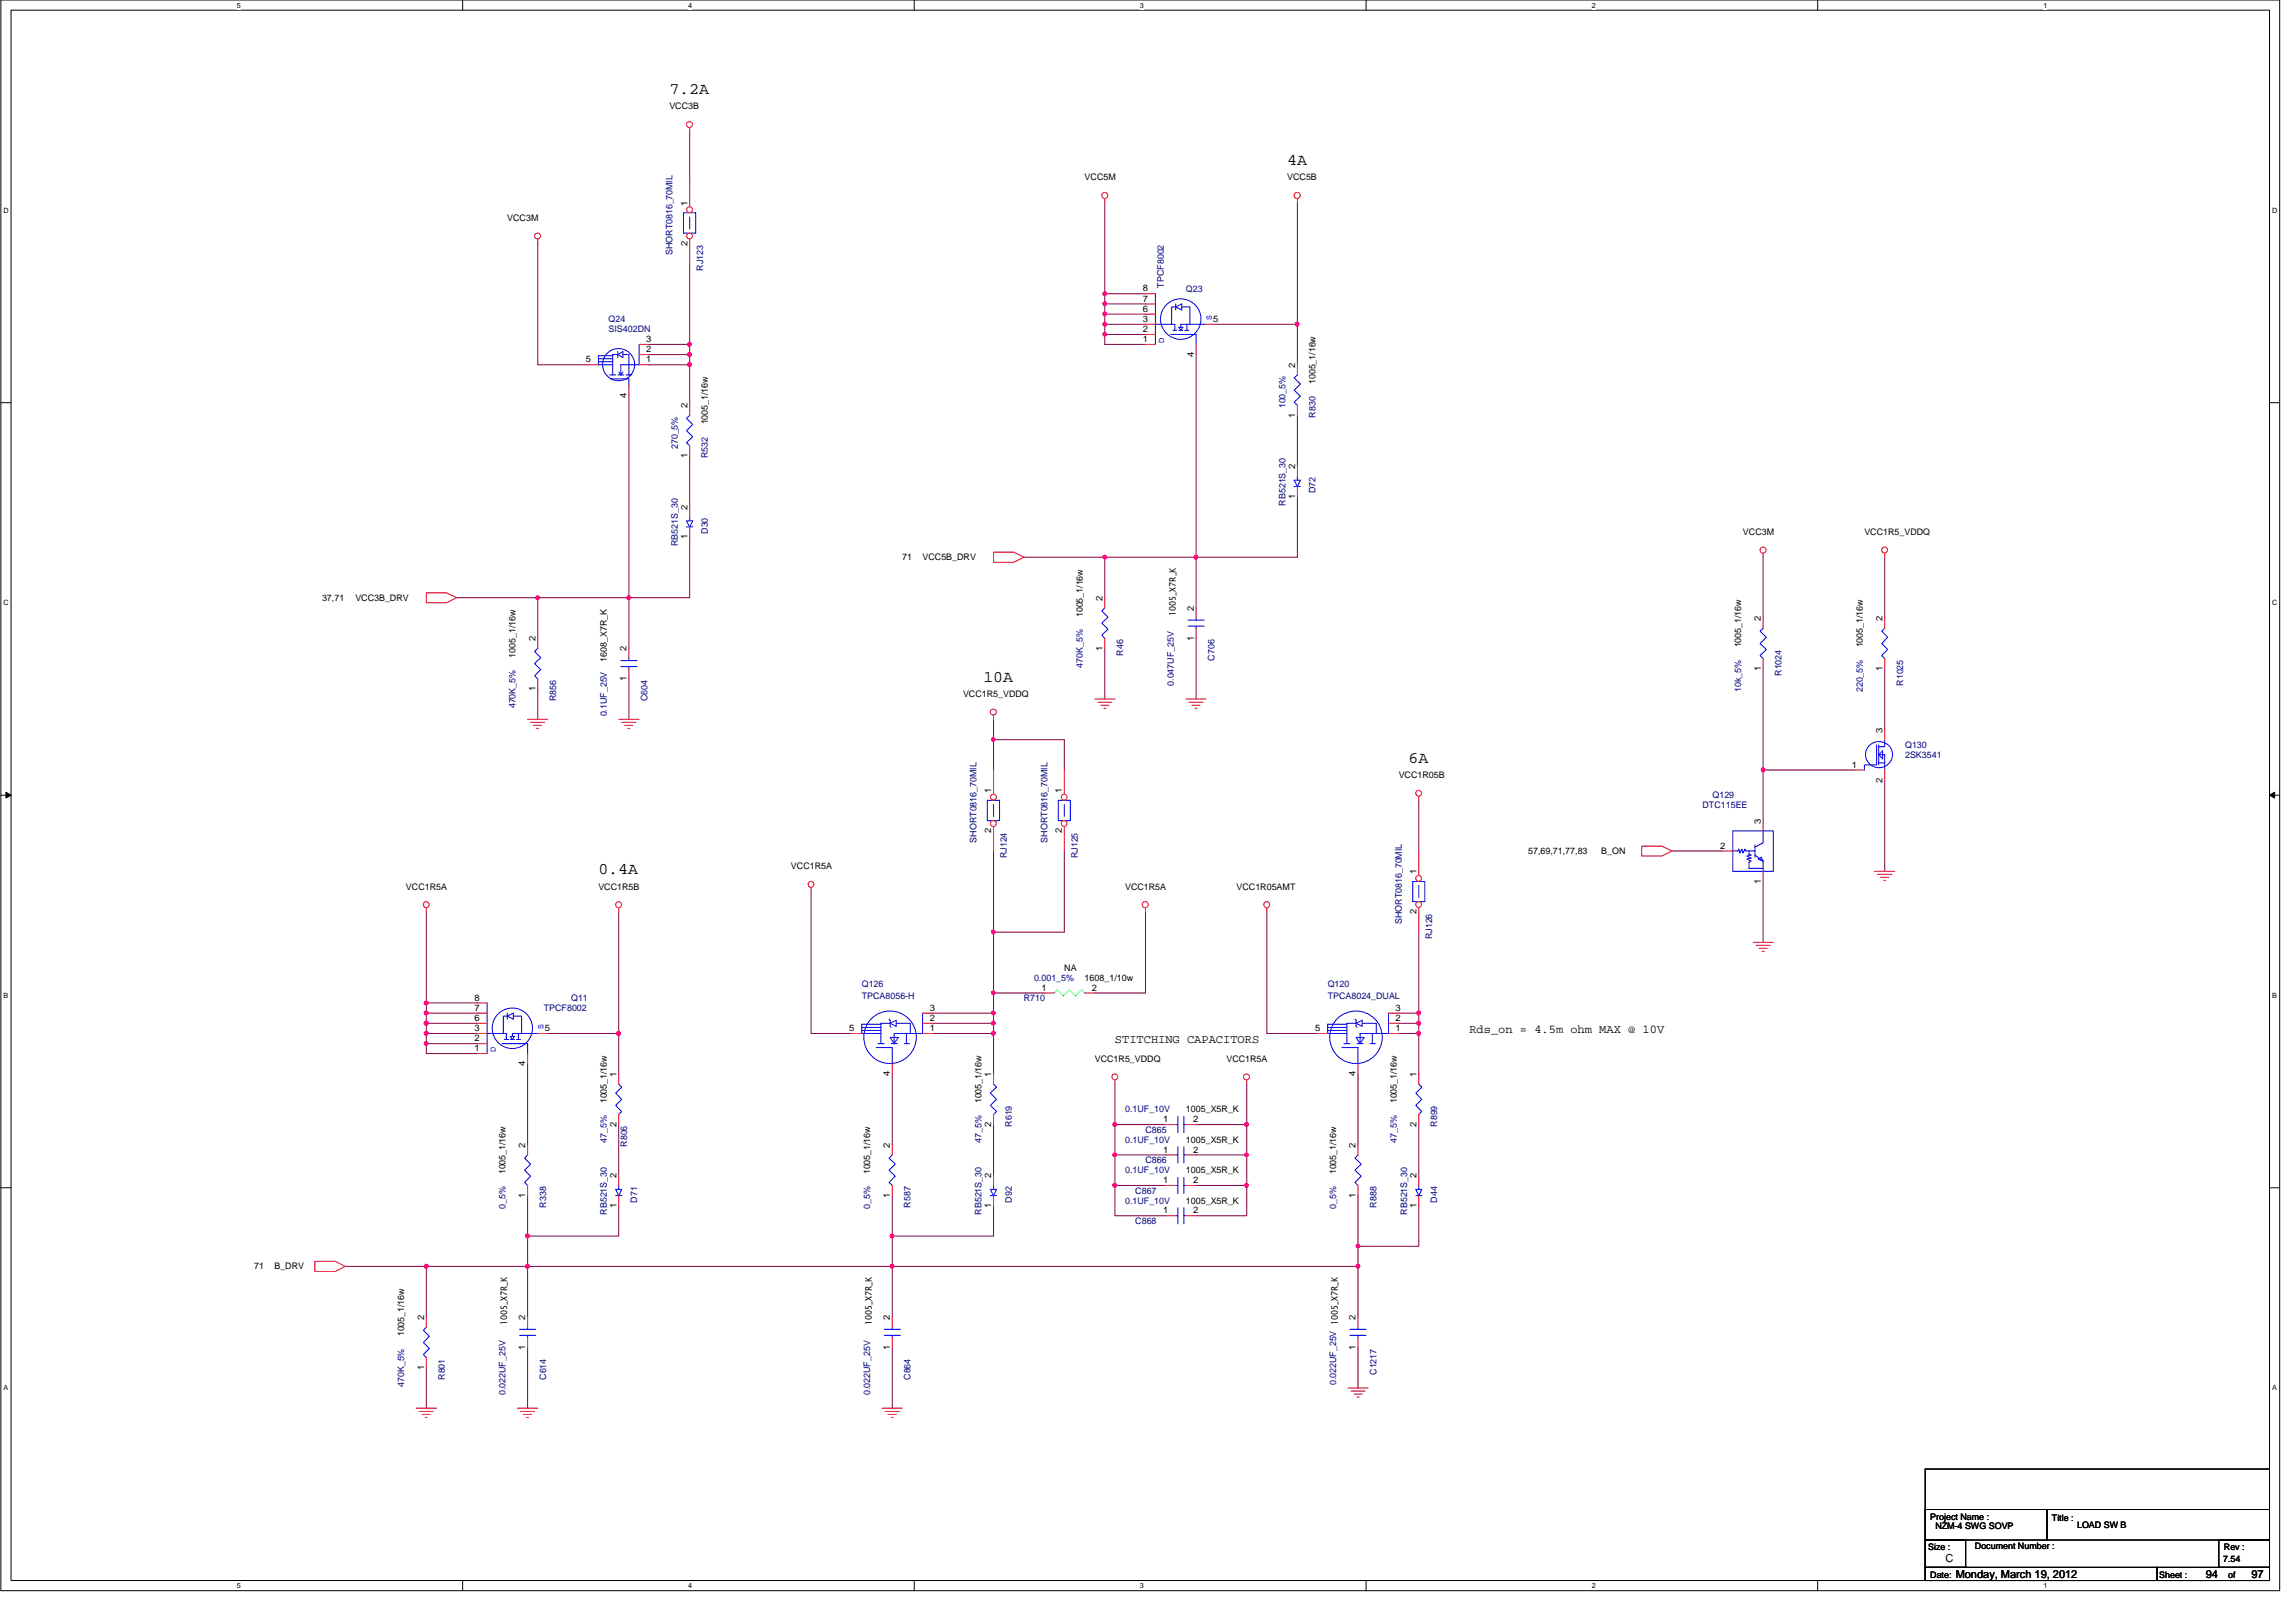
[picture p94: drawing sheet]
<svg xmlns="http://www.w3.org/2000/svg" width="420mm" height="297mm" viewBox="0 0 420 297" stroke-linecap="round" stroke-linejoin="round" font-family="sans-serif">
<defs><g id="words">
<g font-size="3">
<text x="122.5" y="17.2">7.2A</text>
<text x="235.7" y="30.2">4A</text>
<text x="180" y="124.8">10A</text>
<text x="257.9" y="139.6">6A</text>
<text x="109.5" y="160">0.4A</text>
</g>
<g font-size="2.2">
<text x="204.1" y="191">STITCHING CAPACITORS</text>
<text x="269" y="189.1">Rds_on = 4.5m ohm MAX @ 10V</text>
</g>
<g font-size="2">
<text x="356.2" y="285.8">C</text>
<text x="358" y="288.8">Monday, March 19, 2012</text>
<text x="403.8" y="288.8">94</text>
<text x="412.2" y="288.8">97</text>
</g>
<g font-size="1.7">
<text x="122.5" y="20">VCC3B</text>
<text x="198.6" y="33">VCC5M</text>
<text x="235.7" y="33">VCC5B</text>
<text x="92.9" y="40.4">VCC3M</text>
<text x="125.8" y="37.6" transform="rotate(-90 125.8 37.6)">1</text>
<text x="125.8" y="45" transform="rotate(-90 125.8 45)">2</text>
<text x="209.2" y="53.3">8</text>
<text x="209.2" y="55.2">7</text>
<text x="209.2" y="58.9">3</text>
<text x="209.2" y="57.1">6</text>
<text x="222.1" y="58.9">5</text>
<text x="118.3" y="62.6">3</text>
<text x="118.3" y="64.5">2</text>
<text x="209.2" y="60.8">2</text>
<text x="209.2" y="62.6">1</text>
<text x="218.6" y="65.3" transform="rotate(-90 218.6 65.3)">4</text>
<text x="107.3" y="66.3">5</text>
<text x="118.3" y="66.3">1</text>
<text x="237.1" y="67.3" transform="rotate(-90 237.1 67.3)">2</text>
<text x="240.9" y="70.3" transform="rotate(-90 240.9 70.3)">1005_1/16w</text>
<text x="114.7" y="72.8" transform="rotate(-90 114.7 72.8)">4</text>
<text x="125.8" y="74.7" transform="rotate(-90 125.8 74.7)">2</text>
<text x="129.6" y="77.7" transform="rotate(-90 129.6 77.7)">1005_1/16w</text>
<text x="237.1" y="76.5" transform="rotate(-90 237.1 76.5)">1</text>
<text x="125.8" y="83.9" transform="rotate(-90 125.8 83.9)">1</text>
<text x="237.1" y="85.9" transform="rotate(-90 237.1 85.9)">2</text>
<text x="125.8" y="93.3" transform="rotate(-90 125.8 93.3)">2</text>
<text x="237.1" y="91.3" transform="rotate(-90 237.1 91.3)">1</text>
<text x="125.8" y="98.7" transform="rotate(-90 125.8 98.7)">1</text>
<text x="319.1" y="97.9">VCC3M</text>
<text x="341.3" y="97.9">VCC1R5_VDDQ</text>
<text x="165.2" y="102.5">71</text>
<text x="168.9" y="102.5">VCC5B_DRV</text>
<text x="59" y="110">37,71</text>
<text x="65.1" y="110">VCC3B_DRV</text>
<text x="198.2" y="112.9" transform="rotate(-90 198.2 112.9)">1005_1/16w</text>
<text x="201.8" y="109.9" transform="rotate(-90 201.8 109.9)">2</text>
<text x="215.3" y="112.7" transform="rotate(-90 215.3 112.7)">1005_X7R_K</text>
<text x="218.6" y="111.8" transform="rotate(-90 218.6 111.8)">2</text>
<text x="322.4" y="113.7" transform="rotate(-90 322.4 113.7)">2</text>
<text x="344.6" y="113.7" transform="rotate(-90 344.6 113.7)">2</text>
<text x="98" y="117.3" transform="rotate(-90 98 117.3)">2</text>
<text x="114.7" y="119.2" transform="rotate(-90 114.7 119.2)">2</text>
<text x="201.8" y="119.1" transform="rotate(-90 201.8 119.1)">1</text>
<text x="218.6" y="117.3" transform="rotate(-90 218.6 117.3)">1</text>
<text x="318.8" y="118.5" transform="rotate(-90 318.8 118.5)">1005_1/16w</text>
<text x="341" y="118.5" transform="rotate(-90 341 118.5)">1005_1/16w</text>
<text x="94.4" y="120.4" transform="rotate(-90 94.4 120.4)">1005_1/16w</text>
<text x="111.1" y="121.1" transform="rotate(-90 111.1 121.1)">1608_X7R_K</text>
<text x="114.7" y="124.7" transform="rotate(-90 114.7 124.7)">1</text>
<text x="322.4" y="122.8" transform="rotate(-90 322.4 122.8)">1</text>
<text x="344.6" y="122.8" transform="rotate(-90 344.6 122.8)">1</text>
<text x="98" y="126.5" transform="rotate(-90 98 126.5)">1</text>
<text x="176.3" y="127.6">VCC1R5_VDDQ</text>
<text x="344.6" y="134.1" transform="rotate(-90 344.6 134.1)">3</text>
<text x="256.1" y="142.4">VCC1R05B</text>
<text x="339" y="140.5">1</text>
<text x="344.6" y="143.2" transform="rotate(-90 344.6 143.2)">2</text>
<text x="181.5" y="145.2" transform="rotate(-90 181.5 145.2)">1</text>
<text x="194.4" y="145.2" transform="rotate(-90 194.4 145.2)">1</text>
<text x="181.5" y="152.5" transform="rotate(-90 181.5 152.5)">2</text>
<text x="194.4" y="152.5" transform="rotate(-90 194.4 152.5)">2</text>
<text x="314.9" y="155.3">2</text>
<text x="322.4" y="150.7" transform="rotate(-90 322.4 150.7)">3</text>
<text x="144.8" y="159.1">VCC1R5A</text>
<text x="259.3" y="160" transform="rotate(-90 259.3 160)">1</text>
<text x="279.8" y="156.3">57,69,71,77,83</text>
<text x="293.1" y="156.3">B_ON</text>
<text x="322.4" y="161.8" transform="rotate(-90 322.4 161.8)">1</text>
<text x="74.3" y="162.8">VCC1R5A</text>
<text x="109.5" y="162.8">VCC1R5B</text>
<text x="206" y="162.8">VCC1R5A</text>
<text x="226.4" y="162.8">VCC1R05AMT</text>
<text x="259.3" y="167.3" transform="rotate(-90 259.3 167.3)">2</text>
<text x="194.8" y="177.6">NA</text>
<text x="198.6" y="179.5">1608_1/10w</text>
<text x="86.9" y="183.1">8</text>
<text x="86.9" y="185">7</text>
<text x="170.2" y="185">3</text>
<text x="190.7" y="181.3">1</text>
<text x="199.9" y="181.3">2</text>
<text x="255.5" y="185">3</text>
<text x="86.9" y="188.7">3</text>
<text x="86.9" y="186.9">6</text>
<text x="86.9" y="190.6">2</text>
<text x="99.8" y="188.7">5</text>
<text x="155.5" y="188.7">5</text>
<text x="170.2" y="186.9">2</text>
<text x="170.2" y="188.7">1</text>
<text x="240.8" y="188.7">5</text>
<text x="255.5" y="186.9">2</text>
<text x="255.5" y="188.7">1</text>
<text x="86.9" y="192.4">1</text>
<text x="96.2" y="195.1" transform="rotate(-90 96.2 195.1)">4</text>
<text x="112.8" y="197.1" transform="rotate(-90 112.8 197.1)">1</text>
<text x="162.9" y="197" transform="rotate(-90 162.9 197)">4</text>
<text x="181.5" y="197.1" transform="rotate(-90 181.5 197.1)">1</text>
<text x="200.4" y="194.3">VCC1R5_VDDQ</text>
<text x="224.5" y="194.3">VCC1R5A</text>
<text x="248.2" y="197" transform="rotate(-90 248.2 197)">4</text>
<text x="259.3" y="197.1" transform="rotate(-90 259.3 197.1)">1</text>
<text x="111.1" y="201.9" transform="rotate(-90 111.1 201.9)">1005_1/16w</text>
<text x="179.7" y="201.9" transform="rotate(-90 179.7 201.9)">1005_1/16w</text>
<text x="217.1" y="203.6">1005_X5R_K</text>
<text x="255.7" y="201.9" transform="rotate(-90 255.7 201.9)">1005_1/16w</text>
<text x="112.8" y="206.2" transform="rotate(-90 112.8 206.2)">2</text>
<text x="181.5" y="206.2" transform="rotate(-90 181.5 206.2)">2</text>
<text x="213" y="205.4">1</text>
<text x="217.1" y="209.2">1005_X5R_K</text>
<text x="218.4" y="205.4">2</text>
<text x="259.3" y="206.2" transform="rotate(-90 259.3 206.2)">2</text>
<text x="92.5" y="214.9" transform="rotate(-90 92.5 214.9)">1005_1/16w</text>
<text x="96.2" y="210.1" transform="rotate(-90 96.2 210.1)">2</text>
<text x="112.8" y="215.6" transform="rotate(-90 112.8 215.6)">2</text>
<text x="159.3" y="214.9" transform="rotate(-90 159.3 214.9)">1005_1/16w</text>
<text x="162.9" y="210.1" transform="rotate(-90 162.9 210.1)">2</text>
<text x="181.5" y="215.6" transform="rotate(-90 181.5 215.6)">2</text>
<text x="213" y="210.9">1</text>
<text x="217.1" y="214.7">1005_X5R_K</text>
<text x="218.4" y="210.9">2</text>
<text x="244.6" y="214.9" transform="rotate(-90 244.6 214.9)">1005_1/16w</text>
<text x="248.2" y="210.1" transform="rotate(-90 248.2 210.1)">2</text>
<text x="259.3" y="215.6" transform="rotate(-90 259.3 215.6)">2</text>
<text x="96.2" y="219.2" transform="rotate(-90 96.2 219.2)">1</text>
<text x="112.8" y="221.1" transform="rotate(-90 112.8 221.1)">1</text>
<text x="162.9" y="219.2" transform="rotate(-90 162.9 219.2)">1</text>
<text x="181.5" y="221.1" transform="rotate(-90 181.5 221.1)">1</text>
<text x="213" y="216.5">1</text>
<text x="217.1" y="220.3">1005_X5R_K</text>
<text x="218.4" y="216.5">2</text>
<text x="248.2" y="219.2" transform="rotate(-90 248.2 219.2)">1</text>
<text x="259.3" y="221.1" transform="rotate(-90 259.3 221.1)">1</text>
<text x="213" y="222.1">1</text>
<text x="218.4" y="222.1">2</text>
<text x="46.5" y="232.3">71</text>
<text x="50.2" y="232.3">B_DRV</text>
<text x="74" y="244.6" transform="rotate(-90 74 244.6)">1005_1/16w</text>
<text x="77.6" y="241.6" transform="rotate(-90 77.6 241.6)">2</text>
<text x="92.9" y="242.5" transform="rotate(-90 92.9 242.5)">1005_X7R_K</text>
<text x="96.2" y="241.6" transform="rotate(-90 96.2 241.6)">2</text>
<text x="159.6" y="242.5" transform="rotate(-90 159.6 242.5)">1005_X7R_K</text>
<text x="162.9" y="241.6" transform="rotate(-90 162.9 241.6)">2</text>
<text x="248.2" y="241.6" transform="rotate(-90 248.2 241.6)">2</text>
<text x="77.6" y="250.7" transform="rotate(-90 77.6 250.7)">1</text>
<text x="96.2" y="247.1" transform="rotate(-90 96.2 247.1)">1</text>
<text x="162.9" y="247.1" transform="rotate(-90 162.9 247.1)">1</text>
<text x="248.2" y="247.1" transform="rotate(-90 248.2 247.1)">1</text>
<text x="353.4" y="278.1">Project Name :</text>
<text x="354.3" y="279.8">NZM-4 SWG SOVP</text>
<text x="375.7" y="278.3">Title :</text>
<text x="380.3" y="279.6">LOAD SW B</text>
<text x="353" y="283.7">Size :</text>
<text x="361.6" y="283.5">Document Number :</text>
<text x="407" y="285.9">7.54</text>
<text x="407.1" y="283.7">Rev :</text>
<text x="353.4" y="288.7">Date:</text>
<text x="395.3" y="288.7">Sheet :</text>
<text x="407.9" y="288.7">of</text>
</g>
<g font-size="1.7" fill="#000080">
<text x="123.1" y="46.7" transform="rotate(-90 123.1 46.7)">SHORT0816_70MIL</text>
<text x="128.7" y="49.5" transform="rotate(-90 128.7 49.5)">RJ123</text>
<text x="213.1" y="52.7" transform="rotate(-90 213.1 52.7)">TPCF8002</text>
<text x="217.1" y="53.4">Q23</text>
<text x="111.4" y="59">Q24</text>
<text x="111.4" y="60.8">SIS402DN</text>
<text x="235.3" y="74.7" transform="rotate(-90 235.3 74.7)">100_5%</text>
<text x="240.9" y="76.4" transform="rotate(-90 240.9 76.4)">R830</text>
<text x="124.1" y="82.2" transform="rotate(-90 124.1 82.2)">270_5%</text>
<text x="129.6" y="83.8" transform="rotate(-90 129.6 83.8)">R532</text>
<text x="235.3" y="92.5" transform="rotate(-90 235.3 92.5)">RB521S_30</text>
<text x="240.9" y="90.3" transform="rotate(-90 240.9 90.3)">D72</text>
<text x="124.1" y="99.9" transform="rotate(-90 124.1 99.9)">RB521S_30</text>
<text x="129.6" y="97.7" transform="rotate(-90 129.6 97.7)">D30</text>
<text x="205.6" y="120" transform="rotate(-90 205.6 120)">R46</text>
<text x="198.2" y="122.2" transform="rotate(-90 198.2 122.2)">470K_5%</text>
<text x="214.9" y="125.5" transform="rotate(-90 214.9 125.5)">0.047UF_25V</text>
<text x="222.3" y="120.9" transform="rotate(-90 222.3 120.9)">C706</text>
<text x="326.2" y="123.7" transform="rotate(-90 326.2 123.7)">R1024</text>
<text x="348.4" y="125.5" transform="rotate(-90 348.4 125.5)">R1025</text>
<text x="94.4" y="129.6" transform="rotate(-90 94.4 129.6)">470K_5%</text>
<text x="101.8" y="128.3" transform="rotate(-90 101.8 128.3)">R856</text>
<text x="111.1" y="131.1" transform="rotate(-90 111.1 131.1)">0.1UF_25V</text>
<text x="118.5" y="128.3" transform="rotate(-90 118.5 128.3)">C604</text>
<text x="318.8" y="126.7" transform="rotate(-90 318.8 126.7)">10k_5%</text>
<text x="341" y="126.7" transform="rotate(-90 341 126.7)">220_5%</text>
<text x="348.8" y="136.9">Q130</text>
<text x="348.8" y="138.7">2SK3541</text>
<text x="311.7" y="148">DTC115EE</text>
<text x="313.5" y="146.1">Q129</text>
<text x="178.8" y="154.3" transform="rotate(-90 178.8 154.3)">SHORT0816_70MIL</text>
<text x="191.8" y="154.3" transform="rotate(-90 191.8 154.3)">SHORT0816_70MIL</text>
<text x="184.4" y="157.1" transform="rotate(-90 184.4 157.1)">RJ124</text>
<text x="197.3" y="157.1" transform="rotate(-90 197.3 157.1)">RJ125</text>
<text x="256.7" y="169.1" transform="rotate(-90 256.7 169.1)">SHORT0816_70MIL</text>
<text x="262.2" y="171.9" transform="rotate(-90 262.2 171.9)">RJ126</text>
<text x="189.3" y="179.5">0.001_5%</text>
<text x="99.6" y="185">TPCF8002</text>
<text x="104.6" y="183.2">Q11</text>
<text x="157.8" y="180.6">Q126</text>
<text x="157.8" y="182.8">TPCA8056-H</text>
<text x="187.4" y="183.2">R710</text>
<text x="243.1" y="180.6">Q120</text>
<text x="243.1" y="182.8">TPCA8024_DUAL</text>
<text x="206" y="203.6">0.1UF_10V</text>
<text x="111.1" y="209.2" transform="rotate(-90 111.1 209.2)">47_5%</text>
<text x="114.8" y="209.9" transform="rotate(-90 114.8 209.9)">R806</text>
<text x="179.7" y="209.2" transform="rotate(-90 179.7 209.2)">47_5%</text>
<text x="185.2" y="206.2" transform="rotate(-90 185.2 206.2)">R619</text>
<text x="206" y="209.2">0.1UF_10V</text>
<text x="209.7" y="207.3">C865</text>
<text x="255.7" y="209.2" transform="rotate(-90 255.7 209.2)">47_5%</text>
<text x="263.1" y="206.2" transform="rotate(-90 263.1 206.2)">R899</text>
<text x="206" y="214.7">0.1UF_10V</text>
<text x="209.7" y="212.9">C866</text>
<text x="92.5" y="221.2" transform="rotate(-90 92.5 221.2)">0_5%</text>
<text x="100" y="221" transform="rotate(-90 100 221)">R338</text>
<text x="116.7" y="220.1" transform="rotate(-90 116.7 220.1)">D71</text>
<text x="159.3" y="221.2" transform="rotate(-90 159.3 221.2)">0_5%</text>
<text x="166.7" y="221" transform="rotate(-90 166.7 221)">R587</text>
<text x="185.2" y="220.1" transform="rotate(-90 185.2 220.1)">D92</text>
<text x="206" y="220.3">0.1UF_10V</text>
<text x="207.8" y="218.4">C867</text>
<text x="244.6" y="221.2" transform="rotate(-90 244.6 221.2)">0_5%</text>
<text x="252" y="221" transform="rotate(-90 252 221)">R888</text>
<text x="263.1" y="220.1" transform="rotate(-90 263.1 220.1)">D44</text>
<text x="111.1" y="222.3" transform="rotate(-90 111.1 222.3)">RB521S_30</text>
<text x="179.7" y="222.3" transform="rotate(-90 179.7 222.3)">RB521S_30</text>
<text x="207.8" y="224">C868</text>
<text x="257.6" y="222.3" transform="rotate(-90 257.6 222.3)">RB521S_30</text>
<text x="252" y="251.6" transform="rotate(-90 252 251.6)">C1217</text>
<text x="74" y="253.8" transform="rotate(-90 74 253.8)">470K_5%</text>
<text x="81.4" y="252.6" transform="rotate(-90 81.4 252.6)">R801</text>
<text x="92.5" y="255.3" transform="rotate(-90 92.5 255.3)">0.022UF_25V</text>
<text x="100" y="252.6" transform="rotate(-90 100 252.6)">C614</text>
<text x="159.3" y="255.3" transform="rotate(-90 159.3 255.3)">0.022UF_25V</text>
<text x="166.7" y="252.6" transform="rotate(-90 166.7 252.6)">C864</text>
<text x="244.6" y="253.5" transform="rotate(-90 244.6 253.5)">0.022UF_25V 1005_X7R_K</text>
</g>
<g font-size="1.3">
<text x="43.3" y="1.4">5</text>
<text x="126" y="1.4">4</text>
<text x="208.7" y="1.4">3</text>
<text x="291.4" y="1.4">2</text>
<text x="374.1" y="1.4">1</text>
<text x=".6" y="38.9">D</text>
<text x="416" y="38.9">D</text>
<text x=".6" y="110.8">C</text>
<text x="416" y="110.8">C</text>
<text x=".6" y="182.6">B</text>
<text x="416" y="182.6">B</text>
<text x=".6" y="254.5">A</text>
<text x="416" y="254.5">A</text>
<text x="43.3" y="290.7">5</text>
<text x="126" y="290.7">4</text>
<text x="208.7" y="290.7">3</text>
<text x="291.4" y="290.7">2</text>
<text x="374.1" y="290.7">1</text>
</g>
<g font-size="1.3" fill="#00f">
<text x="221.9" y="58.6" transform="rotate(-90 221.9 58.6)">S</text>
<text x="213.1" y="62.7" transform="rotate(-90 213.1 62.7)">D</text>
<text x="99.5" y="188.4" transform="rotate(-90 99.5 188.4)">S</text>
<text x="90.8" y="192.5" transform="rotate(-90 90.8 192.5)">D</text>
</g>
</g></defs>
<path d="M.2 0h417.2v291.1h-417.2zM2 1.9h413.5v287.4h-413.5z" fill="none" stroke="#000" stroke-width=".18"/>
<g fill="#fff">
<path d="M43.3 .2h.8v1.5h-.8z"/>
<path d="M43.3 289.5h.8v1.5h-.8z"/>
</g>
<path d="M84.7 0v1.9M84.7 289.3v1.8" fill="none" stroke="#000" stroke-width=".18"/>
<g fill="#fff">
<path d="M126 .2h.7v1.5h-.7z"/>
<path d="M126 289.5h.7v1.5h-.7z"/>
</g>
<path d="M167.4 0v1.9M167.4 289.3v1.8" fill="none" stroke="#000" stroke-width=".18"/>
<g fill="#fff">
<path d="M208.7 .2h.7v1.5h-.7z"/>
<path d="M208.7 289.5h.7v1.5h-.7z"/>
</g>
<path d="M250.1 0v1.9M250.1 289.3v1.8" fill="none" stroke="#000" stroke-width=".18"/>
<g fill="#fff">
<path d="M291.4 .2h.7v1.5h-.7z"/>
<path d="M291.4 289.5h.7v1.5h-.7z"/>
</g>
<path d="M332.8 0v1.9M332.8 289.3v1.8" fill="none" stroke="#000" stroke-width=".18"/>
<g fill="#fff">
<path d="M374.1 .2h.7v1.5h-.7z"/>
<path d="M374.1 289.5h.7v1.5h-.7z"/>
<path d="M.6 37.8h1v1.4h-1z"/>
<path d="M416 37.8h.9v1.4h-.9z"/>
<path d="M.6 109.6h1v1.5h-1z"/>
<path d="M416 109.6h.9v1.5h-.9z"/>
</g>
<path d="M.2 73.7h1.8M415.5 73.7h1.9" fill="none" stroke="#000" stroke-width=".18"/>
<g fill="#fff">
<path d="M.6 181.4h.9v1.5h-.9z"/>
<path d="M416 181.4h.8v1.5h-.8z"/>
</g>
<path d="M.2 145.5h1.8M415.5 145.5h1.9" fill="none" stroke="#000" stroke-width=".18"/>
<path d="M1.1 145l.9 .5-.9 .5zM415.5 145.5l.9-.5v1z" fill="#000" stroke="#000" stroke-width=".18"/>
<g fill="#fff">
<path d="M.6 253.3h.8v1.5h-.8z"/>
<path d="M416 253.3h.8v1.5h-.8z"/>
</g>
<path d="M.2 217.4h1.8M415.5 217.4h1.9M352.5 276.3h22.2v5.6h-22.2zM352.5 268.9h63v20.4h-63zM374.7 276.3h40.8v5.6h-40.8zM352.5 281.9h7.4v5h-7.4zM352.5 286.9h42.4v2.4h-42.4zM394.9 286.9h20.6v2.4h-20.6zM406.2 281.9h9.3v5h-9.3z" fill="none" stroke="#000" stroke-width=".18"/>
<g fill="none" stroke="#800040" stroke-width=".18">
<path d="M126.3 24.1v9.3M202.3 37.1v16.7M237.5 37.1v22.3M98.5 44.5v22.3h9.2M126.3 48.2v14.8M202.3 57.5h7.4M202.3 53.8h7.4M202.3 55.6h7.4M202.3 55.6v3.8M202.3 53.8v1.8M202.3 59.4h7.4M202.3 59.4v1.8"/>
<path d="M222.7 59.4h14.8M237.5 59.4v7.4M115.1 72.3v37.1M118.8 66.8h7.5M118.8 63h7.5M118.8 64.9h7.5v1.9M126.3 66.8v7.4M126.3 63v1.9M202.3 61.2v1.8h7.4M202.3 61.2h7.4M219 64.9v37.1M237.5 76v9.3"/>
<path d="M126.3 83.4v9.3M126.3 98.3v11.1h-11.2M237.5 90.8v11.2h-18.5M83.6 109.4h14.9M98.5 109.4v7.4M98.5 109.4h16.6M115.1 109.4v9.3M187.4 102h14.9M202.3 118.7v9.2M202.3 102v7.4M202.3 102h16.7M219 116.8v11.1"/>
<path d="M219 102v9.3M322.8 102v11.1M345 102v11.1M98.5 126.1v5.6M115.1 124.2v7.5M181.9 135.4v5.5M181.9 131.7v3.7M181.9 135.4h12.9v5.5M322.8 122.4v18.5h16.7M345 122.4v11.1M181.9 155.7v14.9M194.8 155.7v14.9h-12.9"/>
<path d="M259.7 146.5v9.2M306.1 155.7h9.3M322.8 140.9v9.3M345 142.8v16.7M78.1 166.9v16.7M113.3 166.9v22.2M148.5 163.2v25.9h7.4M181.9 170.6v11.1M209.7 166.9v14.8h-9.3M231.9 166.9v22.2h9.3M259.7 170.6v14.8M322.8 161.3v11.2"/>
<path d="M78.1 187.3h9.2M78.1 183.6h9.2M78.1 185.4h9.2M78.1 191h9.2M78.1 189.1h9.2M78.1 185.4v1.9M78.1 187.3v1.8M78.1 191v1.8h9.2M78.1 183.6v1.8M78.1 189.1v1.9M96.6 194.7v14.8M100.3 189.1h13"/>
<path d="M113.3 189.1v7.5M163.4 196.6v12.9M170.8 189.1h11.1M170.8 187.3h11.1M181.9 189.1v7.5M181.9 187.3v1.8M181.9 185.4v1.9M181.9 181.7h9.3M181.9 181.7v3.7h-11.1M204.1 198.4v7.4M228.3 198.4v7.4M248.6 196.6v12.9"/>
<path d="M256.1 189.1h3.6M256.1 185.4h3.6M256.1 187.3h3.6M259.7 187.3v1.8M259.7 189.1v7.5M259.7 185.4v1.9M96.6 218.8v7.4h16.7v-5.6M113.3 205.8v9.3M163.4 218.8v7.4M181.9 205.8v9.3M204.1 205.8h9.3M204.1 205.8v5.6h9.3"/>
<path d="M204.1 211.4v5.6h9.3M204.1 217v5.5h9.3M219 211.4h9.3M219 205.8h9.3M228.3 205.8v5.6M228.3 211.4v5.6h-9.3M228.3 217v5.5h-9.3M248.6 218.8v9.3M259.7 205.8v9.3M63.2 231.8h14.9v9.2M78.1 231.8h18.5M96.6 231.8h66.8"/>
<path d="M96.6 231.8v9.2M96.6 226.2v5.6M163.4 231.8v9.2M163.4 226.2v5.6M163.4 231.8h85.2M181.9 220.6v5.6h-18.5M248.6 231.8v9.2M248.6 228.1v3.7M259.7 220.6v7.5h-11.1M78.1 250.3v7.4M96.6 246.6v11.1M163.4 246.6v11.1"/>
<path d="M248.6 246.6v7.4"/>
</g>
<g fill="#f0f" stroke="#f0f" stroke-width=".18">
<circle cx="126.2" cy="63" r=".34"/>
<circle cx="126.2" cy="66.7" r=".35"/>
<circle cx="98.4" cy="109.4" r=".34"/>
<circle cx="115.1" cy="109.4" r=".36"/>
<circle cx="202.2" cy="59.3" r=".35"/>
<circle cx="202.2" cy="102" r=".35"/>
<circle cx="218.9" cy="102" r=".35"/>
<circle cx="202.3" cy="53.8" r=".34"/>
<circle cx="202.2" cy="55.6" r=".35"/>
<circle cx="202.2" cy="57.5" r=".35"/>
<circle cx="202.3" cy="61.2" r=".34"/>
<circle cx="237.5" cy="59.3" r=".35"/>
<circle cx="78" cy="187.3" r=".37"/>
<circle cx="113.2" cy="189.1" r=".37"/>
<circle cx="96.6" cy="231.7" r=".37"/>
<circle cx="78" cy="185.4" r=".37"/>
<circle cx="78" cy="191" r=".36"/>
<circle cx="78" cy="183.6" r=".36"/>
<circle cx="96.6" cy="226.2" r=".37"/>
<circle cx="78" cy="189.1" r=".37"/>
<circle cx="181.8" cy="189.1" r=".35"/>
<circle cx="181.8" cy="181.7" r=".34"/>
<circle cx="259.7" cy="185.4" r=".37"/>
<circle cx="259.7" cy="189.1" r=".37"/>
<circle cx="78" cy="231.7" r=".37"/>
<circle cx="181.8" cy="135.3" r=".34"/>
<circle cx="163.3" cy="226.2" r=".35"/>
<circle cx="248.6" cy="228" r=".34"/>
<circle cx="228.2" cy="205.8" r=".35"/>
<circle cx="204.1" cy="205.8" r=".37"/>
<circle cx="228.2" cy="216.9" r=".35"/>
<circle cx="228.2" cy="211.4" r=".34"/>
<circle cx="204.1" cy="216.9" r=".37"/>
<circle cx="204.1" cy="211.4" r=".36"/>
<circle cx="322.8" cy="140.9" r=".35"/>
<circle cx="163.3" cy="231.7" r=".35"/>
<circle cx="248.6" cy="231.7" r=".35"/>
<circle cx="181.8" cy="187.3" r=".35"/>
<circle cx="181.8" cy="185.4" r=".35"/>
<circle cx="181.8" cy="170.6" r=".35"/>
<circle cx="126.2" cy="64.9" r=".35"/>
<circle cx="259.7" cy="187.3" r=".37"/>
</g>
<g fill="none" stroke="#f00" stroke-width=".18">
<path d="M126.3 23.4v.7M202.3 36.4v.7M237.5 36.4v.7M98.5 43.8v.7M209.7 53.8h1.8M209.7 55.6h1.8M209.7 59.4h1.8M209.7 57.5h1.8M220.8 59.4h1.9M107.7 66.8h1.8M115.1 70.5v1.8M117 66.8h1.8"/>
<path d="M117 63h1.8M117 64.9h1.8M126.3 74.2v1.8M209.7 61.2h1.8M209.7 63h1.8M219 63v1.9M237.5 74.2v1.8M237.5 66.8v1.8M126.3 96.4v1.9M126.3 92.7v1.9M126.3 81.6v1.8M78.1 108.5h3.6l1.9 .9-1.9 .9h-3.6z"/>
<path d="M115.1 118.7v1.8M181.9 101h3.7l1.8 1-1.8 .9h-3.7zM202.3 116.8v1.9M202.3 109.4v1.9M322.8 101.3v.7M322.8 113.1v1.9M345 101.3v.7M345 113.1v1.9M96.6 131.7h3.7M97.1 132.2h2.6M97.7 132.8h1.5M98.2 133.3h.4"/>
<path d="M113.3 131.7h3.7M113.8 132.2h2.6M114.4 132.8h1.5M114.9 133.3h.4M115.1 122.4v1.8M181.9 130.9v.8M200.4 127.9h3.7M201 128.5h2.6M201.5 129.1h1.5M202.1 129.6h.4M217.1 127.9h3.7M217.7 128.5h2.5"/>
<path d="M218.2 129.1h1.5M218.8 129.6h.3M322.8 120.5v1.9M345 120.5v1.9M345 133.5v1.9M259.7 145.8v.7M300.6 154.9h3.6l1.9 .8-1.9 1h-3.6zM315.4 155.7h1.8M322.8 159.5v1.8M322.8 150.2v1.9M339.5 140.9h1.8M343.2 159.5h3.7"/>
<path d="M345 140.9v1.9M78.1 166.2v.7M113.3 166.2v.7M148.5 162.4v.8M209.7 166.2v.7M231.9 166.2v.7M321 172.5h3.6M321.5 173h2.6M322.1 173.6h1.4M322.6 174.1h.4M343.7 160h2.7M344.3 160.6h1.5"/>
<path d="M344.9 161.1h.3M87.3 183.6h1.9M87.3 185.4h1.9M87.3 189.1h1.9M87.3 187.3h1.9M87.3 191h1.9M87.3 192.8h1.9M96.6 192.8v1.9M98.5 189.1h1.8M113.3 196.6v1.8M204.1 197.7v.7M228.3 197.7v.7"/>
<path d="M241.2 189.1h1.9M248.6 194.7v1.9M254.2 187.3h1.9M254.2 189.1h1.9M254.2 185.4h1.9M259.7 196.6v1.8M113.3 204v1.8M113.3 218.8v1.8M113.3 215.1v1.9M181.9 218.8v1.8M181.9 215.1v1.9M213.4 211.4h1.9"/>
<path d="M213.4 217h1.9M217.1 211.4h1.9M217.1 217h1.9M248.6 217v1.8M248.6 209.5v1.9M259.7 204v1.8M259.7 218.8v1.8M259.7 215.1v1.9M57.6 230.8h3.8l1.8 1-1.8 .9h-3.8zM213.4 222.5h1.9M217.1 222.5h1.9M76.2 257.7h3.7"/>
<path d="M76.7 258.3h2.6M77.3 258.9h1.5M77.8 259.4h.4M78.1 248.5v1.8M78.1 241v1.9M94.7 257.7h3.8M95.3 258.3h2.6M95.8 258.9h1.5M96.4 259.4h.4M161.5 257.7h3.7M162 258.3h2.6M162.6 258.9h1.5"/>
<path d="M163.1 259.4h.4M246.8 254h3.7M247.3 254.6h2.6M247.9 255.1h1.5M248.4 255.7h.4M248.6 244.8v1.8M248.6 241v1.9"/>
<circle cx="126.2" cy="22.8" r=".55"/>
<circle cx="202.3" cy="35.8" r=".56"/>
<circle cx="237.5" cy="35.8" r=".56"/>
<circle cx="98.4" cy="43.2" r=".55"/>
<circle cx="322.8" cy="100.7" r=".56"/>
<circle cx="345" cy="100.7" r=".55"/>
<circle cx="181.9" cy="130.3" r=".55"/>
<circle cx="259.7" cy="145.2" r=".54"/>
<circle cx="78" cy="165.6" r=".55"/>
<circle cx="113.2" cy="165.6" r=".55"/>
<circle cx="148.5" cy="161.9" r=".54"/>
<circle cx="209.7" cy="165.6" r=".56"/>
<circle cx="231.9" cy="165.6" r=".55"/>
<circle cx="204.1" cy="197.1" r=".54"/>
<circle cx="228.2" cy="197.1" r=".55"/>
</g>
<g fill="none" stroke="#00f" stroke-width=".18">
<path d="M211.5 53.8v9.2M211.5 59.4h3.6v1.1M215.3 56.2l1.1 .5v-1.1l-1.1 .6h-.8v3.2M215.3 55.6v1.1M215.8 59.9h.8l-.4 .6zM216.4 56.2h1.4v3.2M217.3 59.4v1.1M220.8 59.4h-4.6v.5M109.5 66.2h2.7M109.5 65.7h2.7M111.6 68.6h1.1M111.8 69.3h3.3v1.2"/>
<path d="M112.2 65.1h-2.7v1.7h2.7M113.1 68.6h1.1M113.1 64.9l.9 .5v-1.1l-.9 .6h-.9v3.7M113.1 64.3v1.1M113.3 68.1l.4 .5 .3-.5M114 64.9h1.1v3.7M114.6 68.6h1.1M117 63v3.8h-3.3v1.8M126.3 76l-.6 .6 1.1 1.1-1.1 1.1 1.1 1.1-1.1 1.1 .6 .6M214.3 61.2h4.7v1.8M214.7 60.5h.7M215.8 60.5h.8"/>
<path d="M216.9 60.5h.8M237.5 68.6l-.6 .6 1.2 1.1-1.2 1.1 1.2 1.1-1.2 1.1 .6 .6M125.7 95.3h1.1l-.5 1.1zM125.7 96.4h1.1M126.3 94.6v.7M202.3 111.3l-.6 .5 1.2 1.1-1.2 1.1 1.2 1.1-1.2 1.1 .6 .6M322.8 115l-.6 .5 1.2 1.1-1.2 1.2 1.2 1.1-1.2 1.1 .6 .5M345 115l-.5 .5 1.1 1.1-1.1 1.2 1.1 1.1-1.1 1.1 .5 .5M113.7 122h2.9M113.7 120.9h2.9M115.1 122v.4M115.1 120.5v.4"/>
<path d="M343.6 136.3v3.7h-2.3v.9M343.9 136.3v3.7M343.9 139.6h1.1M343.9 138.1h1.1v2.8M343.9 138.1l.8-.7v1.5zM345 135.4v1.3h-1.1M180.8 146.5h2.2v3.7h-2.2zM181.9 147.2v2.2M317.2 152.1h7.4v7.4h-7.4zM317.2 155.7h1l.1-.3 .2 .7 .4-.7 .2 .7 .4-.7 .1 .3h1.7M320.2 155.7v.6l.4 .2-.8 .2 .8 .4-.8 .1 .8 .4-.4 .2v1.1h2.6M321.3 154.6v2.3"/>
<path d="M321.3 156.5l1.5 1.1M321.9 157.2l.5-.3 .4 .7zM322.8 152.1v2.2l-1.5 .7M322.8 157.6v1.9M89.2 183.6v9.2M89.2 189.1h3.5v1.1M91.9 191h4.7v1.8M92.3 190.2h.8M92.9 186l1.1 .5v-1.1l-1.1 .6h-.8v3.1M92.9 185.4v1.1M93.4 189.7h.8l-.4 .5zM93.4 190.2h.8"/>
<path d="M94 186h1.5v3.1M94.6 190.2h.7M94.9 189.1v1.1M98.5 189.1h-4.7v.6M113.3 198.4l.5 .6-1.1 1.1 1.1 1.1-1.1 1.1 1.1 1.1-.5 .6M243.1 188.6h3.5M243.1 188h3.5M245.6 191.7h3v3M246 191h1.1M246.6 187.5h-3.5v1.6h3.5M248.1 186.5l.2 .2v1.1l.1 .2M248.3 189.9h1.5l-.8 1.1z"/>
<path d="M248.3 187.3l1.1-.6v1.1zM248.3 187.3h-1.7v3.7M248.4 191h1.1M249.4 187.3h2.6v1.8M250.9 191h.9M251.2 189.1v1.9M254.2 185.4v3.7h-5.2v1.9M259.7 198.4l.6 .6-1.1 1.1 1.1 1.1-1.1 1.1 1.1 1.1-.6 .6M112.7 217.7h1.1l-.5 1.1zM112.7 218.8h1.1M113.3 217v.7M181.3 217.7h1.1l-.5 1.1z"/>
<path d="M181.3 218.8h1.1M181.9 217v.7M215.3 211.4h.3M215.3 217h.3M215.6 209.9v3M215.6 215.5v2.9M216.7 209.9v3M216.7 215.5v2.9M216.7 211.4h.4M216.7 217h.4M248.6 211.4l-.5 .6 1.1 1.1-1.1 1.1 1.1 1.1-1.1 1.1 .5 .6M259.2 217.7h1.1l-.6 1.1z"/>
<path d="M259.2 218.8h1.1M259.7 217v.7M215.3 222.5h.3M215.6 221v3M216.7 221v3M216.7 222.5h.4M78.1 242.9l-.6 .6 1.1 1.1-1.1 1.1 1.1 1.1-1.1 1.1 .6 .6M247.1 244.4h3M247.1 243.3h3M248.6 244.4v.4M248.6 242.9v.4"/>
<circle cx="216.2" cy="58.4" r="3.7"/>
<circle cx="113.3" cy="66.7" r="2.94"/>
<circle cx="344" cy="138.1" r="2.44"/>
<circle cx="93.8" cy="188.2" r="3.7"/>
<circle cx="248.2" cy="189.8" r="4.8"/>
</g>
<circle cx="181.9" cy="145.9" r=".54" fill="#fff" stroke="#f00" stroke-width=".18"/>
<path d="M181.9 140.9v4.5" fill="none" stroke="#f00" stroke-width=".18"/>
<circle cx="181.9" cy="150.7" r=".54" fill="#fff" stroke="#f00" stroke-width=".18"/>
<path d="M219 115v1.8M219 111.3v1.8M181.9 151.3v4.4" fill="none" stroke="#f00" stroke-width=".18"/>
<path d="M125.1 38.9h2.3v3.8h-2.3zM126.3 39.7v2.2M217.5 114.6h3M217.5 113.5h3M219 114.6v.4M219 113.1v.4" fill="none" stroke="#00f" stroke-width=".18"/>
<circle cx="126.2" cy="38.4" r=".54" fill="#fff" stroke="#f00" stroke-width=".18"/>
<path d="M126.3 33.4v4.4" fill="none" stroke="#f00" stroke-width=".18"/>
<circle cx="126.2" cy="43.2" r=".54" fill="#fff" stroke="#f00" stroke-width=".18"/>
<path d="M126.3 43.8v4.4M155.9 189.1h1.9M163.4 194.7v1.9M168.9 187.3h1.9M168.9 189.1h1.9M168.9 185.4h1.9M181.9 196.6v1.8M163.4 217v1.8M163.4 209.5v1.9M181.9 204v1.8" fill="none" stroke="#f00" stroke-width=".18"/>
<g fill="none" stroke="#00f" stroke-width=".18">
<path d="M258.6 161.3h2.2v3.7h-2.2zM259.7 162.1v2.2M157.8 188.6h3.5M157.8 188h3.5M160.4 191.7h3v3M160.7 191h1.2M161.3 187.5h-3.5v1.6h3.5M162.8 186.5l.2 .2v1.1l.1 .2M163 187.3l1.1-.6v1.1zM163 189.9h1.5l-.8 1.1zM163 187.3h-1.7v3.7M163.1 191h1.2"/>
<path d="M164.1 187.3h2.6v1.8M165.6 191h.9M165.9 189.1v1.9M168.9 185.4v3.7h-5.2v1.9M181.9 198.4l.5 .6-1.1 1.1 1.1 1.1-1.1 1.1 1.1 1.1-.5 .6M163.4 211.4l-.6 .6 1.1 1.1-1.1 1.1 1.1 1.1-1.1 1.1 .6 .6"/>
<circle cx="162.9" cy="189.8" r="4.8"/>
</g>
<circle cx="259.7" cy="160.8" r=".54" fill="#fff" stroke="#f00" stroke-width=".18"/>
<path d="M259.7 155.7v4.5" fill="none" stroke="#f00" stroke-width=".18"/>
<circle cx="259.7" cy="165.5" r=".54" fill="#fff" stroke="#f00" stroke-width=".18"/>
<path d="M259.7 166.1v4.5M191.2 181.7h1.8M198.6 181.7h1.8M96.6 244.8v1.8M96.6 241v1.9" fill="none" stroke="#f00" stroke-width=".18"/>
<path d="M193.7 146.5h2.2v3.7h-2.2zM194.8 147.2v2.2M95.1 244.4h3M95.1 243.3h3M96.6 244.4v.4M96.6 242.9v.4" fill="none" stroke="#00f" stroke-width=".18"/>
<path d="M193 181.7l.6-.6 1.1 1.2 1.1-1.2 1.1 1.2 1.1-1.2 .6 .6" fill="none" stroke="#00ff40" stroke-width=".18"/>
<circle cx="194.8" cy="145.9" r=".54" fill="#fff" stroke="#f00" stroke-width=".18"/>
<path d="M194.8 140.9v4.5" fill="none" stroke="#f00" stroke-width=".18"/>
<circle cx="194.8" cy="150.7" r=".54" fill="#fff" stroke="#f00" stroke-width=".18"/>
<path d="M237.5 89v1.8M237.5 85.3v1.9M98.5 116.8v1.9M98.5 124.2v1.9M194.8 151.3v4.4M96.6 217v1.8M96.6 209.5v1.9M213.4 205.8h1.9M217.1 205.8h1.9M163.4 244.8v1.8M163.4 241v1.9" fill="none" stroke="#f00" stroke-width=".18"/>
<g fill="none" stroke="#00f" stroke-width=".18">
<path d="M236.9 87.9h1.2l-.6 1.1zM236.9 89h1.2M237.5 87.2v.7M98.5 118.7l-.6 .6 1.1 1.1-1.1 1.1 1.1 1.1-1.1 1.1 .6 .5M96.6 211.4l-.6 .6 1.1 1.1-1.1 1.1 1.1 1.1-1.1 1.1 .6 .6M215.3 205.8h.3M215.6 204.3v3M216.7 204.3v3M216.7 205.8h.4M161.9 244.4h2.9M161.9 243.3h2.9M163.4 244.4v.4"/>
<path d="M163.4 242.9v.4"/>
</g>
<g fill="#f0f" stroke="#f0f" stroke-width=".18">
<circle cx="126.2" cy="63" r=".34"/>
<circle cx="126.2" cy="66.7" r=".35"/>
<circle cx="98.4" cy="109.4" r=".34"/>
<circle cx="115.1" cy="109.4" r=".36"/>
<circle cx="202.2" cy="59.3" r=".35"/>
<circle cx="202.2" cy="102" r=".35"/>
<circle cx="218.9" cy="102" r=".35"/>
<circle cx="202.3" cy="53.8" r=".34"/>
<circle cx="202.2" cy="55.6" r=".35"/>
<circle cx="202.2" cy="57.5" r=".35"/>
<circle cx="202.3" cy="61.2" r=".34"/>
<circle cx="237.5" cy="59.3" r=".35"/>
<circle cx="78" cy="187.3" r=".37"/>
<circle cx="113.2" cy="189.1" r=".37"/>
<circle cx="96.6" cy="231.7" r=".37"/>
<circle cx="78" cy="185.4" r=".37"/>
<circle cx="78" cy="191" r=".36"/>
<circle cx="78" cy="183.6" r=".36"/>
<circle cx="96.6" cy="226.2" r=".37"/>
<circle cx="78" cy="189.1" r=".37"/>
<circle cx="181.8" cy="189.1" r=".35"/>
<circle cx="181.8" cy="181.7" r=".34"/>
<circle cx="259.7" cy="185.4" r=".37"/>
<circle cx="259.7" cy="189.1" r=".37"/>
<circle cx="78" cy="231.7" r=".37"/>
<circle cx="181.8" cy="135.3" r=".34"/>
<circle cx="163.3" cy="226.2" r=".35"/>
<circle cx="248.6" cy="228" r=".34"/>
<circle cx="228.2" cy="205.8" r=".35"/>
<circle cx="204.1" cy="205.8" r=".37"/>
<circle cx="228.2" cy="216.9" r=".35"/>
<circle cx="228.2" cy="211.4" r=".34"/>
<circle cx="204.1" cy="216.9" r=".37"/>
<circle cx="204.1" cy="211.4" r=".36"/>
<circle cx="322.8" cy="140.9" r=".35"/>
<circle cx="163.3" cy="231.7" r=".35"/>
<circle cx="248.6" cy="231.7" r=".35"/>
<circle cx="181.8" cy="187.3" r=".35"/>
<circle cx="181.8" cy="185.4" r=".35"/>
<circle cx="181.8" cy="170.6" r=".35"/>
<circle cx="126.2" cy="64.9" r=".35"/>
<circle cx="259.7" cy="187.3" r=".37"/>
</g>
<use href="#words"/>
</svg>
